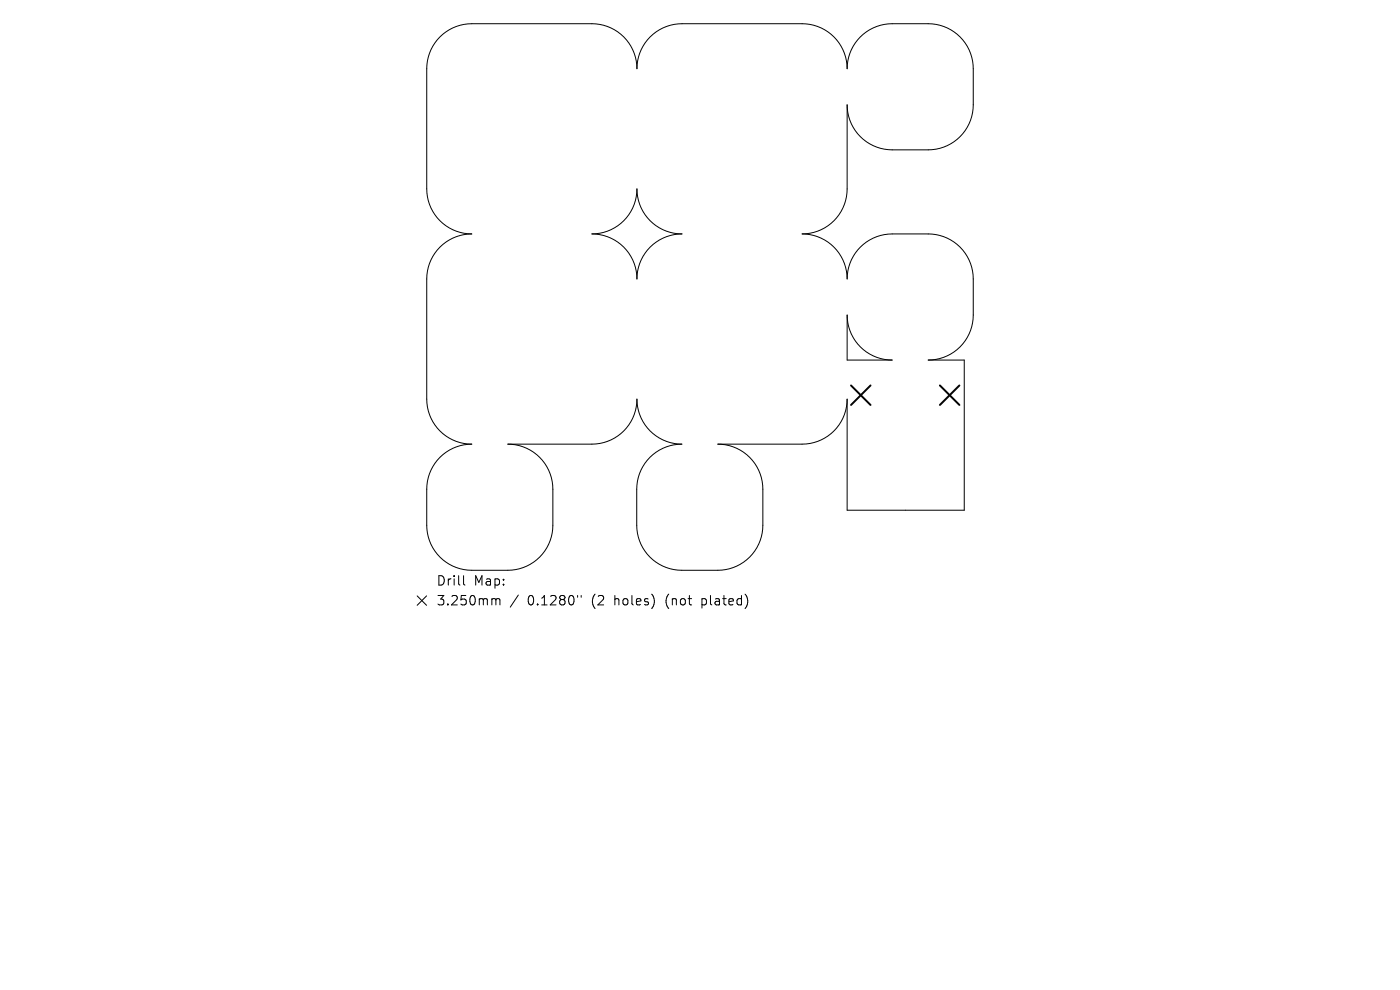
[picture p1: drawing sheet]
<svg xmlns="http://www.w3.org/2000/svg" width="297mm" height="210mm" viewBox="0 0 297 210" stroke-linecap="round" stroke-linejoin="round" font-family="sans-serif">
<defs><g id="words">
<g font-size="2.8">
<text x="92.5" y="124.5">Drill</text>
<text x="100.5" y="124.5">Map:</text>
<text x="92.5" y="128.7">3.250mm</text>
<text x="111.9" y="128.7">0.1280&quot;</text>
<text x="125.7" y="128.7">(2</text>
<text x="130.6" y="128.7">holes)</text>
<text x="141.7" y="128.7">(not</text>
<text x="149.5" y="128.7">plated)</text>
</g>
</g></defs>
<g fill="none" stroke="#000" stroke-width=".21">
<path d="M90.5 40.1a9.6 9.6 0 0 0 9.6 9.5 9.6 9.6 0 0 0-9.6 9.6v25.5a9.6 9.6 0 0 0 9.6 9.5 9.6 9.6 0 0 0-9.6 9.6v7.6a9.6 9.6 0 0 0 9.6 9.6h7.6a9.6 9.6 0 0 0 9.6-9.6v-7.6a9.6 9.6 0 0 0-9.6-9.6h17.9a9.6 9.6 0 0 0 9.5-9.5 9.6 9.6 0 0 0 9.6 9.5M90.5 40.1v-25.5a9.6 9.6 0 0 1 9.6-9.6h25.5a9.6 9.6 0 0 1 9.5 9.6 9.6 9.6 0 0 1 9.6-9.6h25.5a9.6 9.6 0 0 1 9.5 9.6 9.6 9.6 0 0 1 9.6-9.6h7.6a9.6 9.6 0 0 1 9.6 9.6v7.6a9.6 9.6 0 0 1-9.6 9.6h-7.6a9.6 9.6 0 0 1-9.6-9.6v17.9M135.1 40.1a9.6 9.6 0 0 0 9.6 9.5 9.6 9.6 0 0 0-9.6 9.6 9.6 9.6 0 0 0-9.5-9.6 9.6 9.6 0 0 0 9.5-9.5zM179.7 40.1a9.6 9.6 0 0 1-9.5 9.5 9.6 9.6 0 0 1 9.5 9.6 9.6 9.6 0 0 1 9.6-9.6h7.6a9.6 9.6 0 0 1 9.6 9.6v7.6a9.6 9.6 0 0 1-9.6 9.6h7.7v31.8h-24.9v-23.5a9.6 9.6 0 0 1-9.5 9.5h-17.9a9.6 9.6 0 0 1 9.5 9.6v7.6a9.6 9.6 0 0 1-9.5 9.6h-7.7a9.6 9.6 0 0 1-9.5-9.6v-7.6a9.6 9.6 0 0 1 9.5-9.6M179.7 66.8a9.6 9.6 0 0 0 9.6 9.6h-9.6zM88.5 126.4l2 2M90.5 126.4l-2 2M98.3 122.1v1.7l.3 .3M104.6 127l.5 .1 .1 .2M105.2 127.3l.3-.3 .5 .1 .1 1.2M105.2 127.3v1M110 126.2l-1.8 2.6"/>
<path d="M122.5 126.3v.4M123.3 126.3v.4"/>
</g>
<path d="M180.5 81.8l4.2 4.1M184.7 81.8l-4.2 4.1M199.4 81.8l4.1 4.1M203.5 81.8l-4.1 4.1" fill="none" stroke="#000" stroke-width=".41"/>
<use href="#words"/>
</svg>
